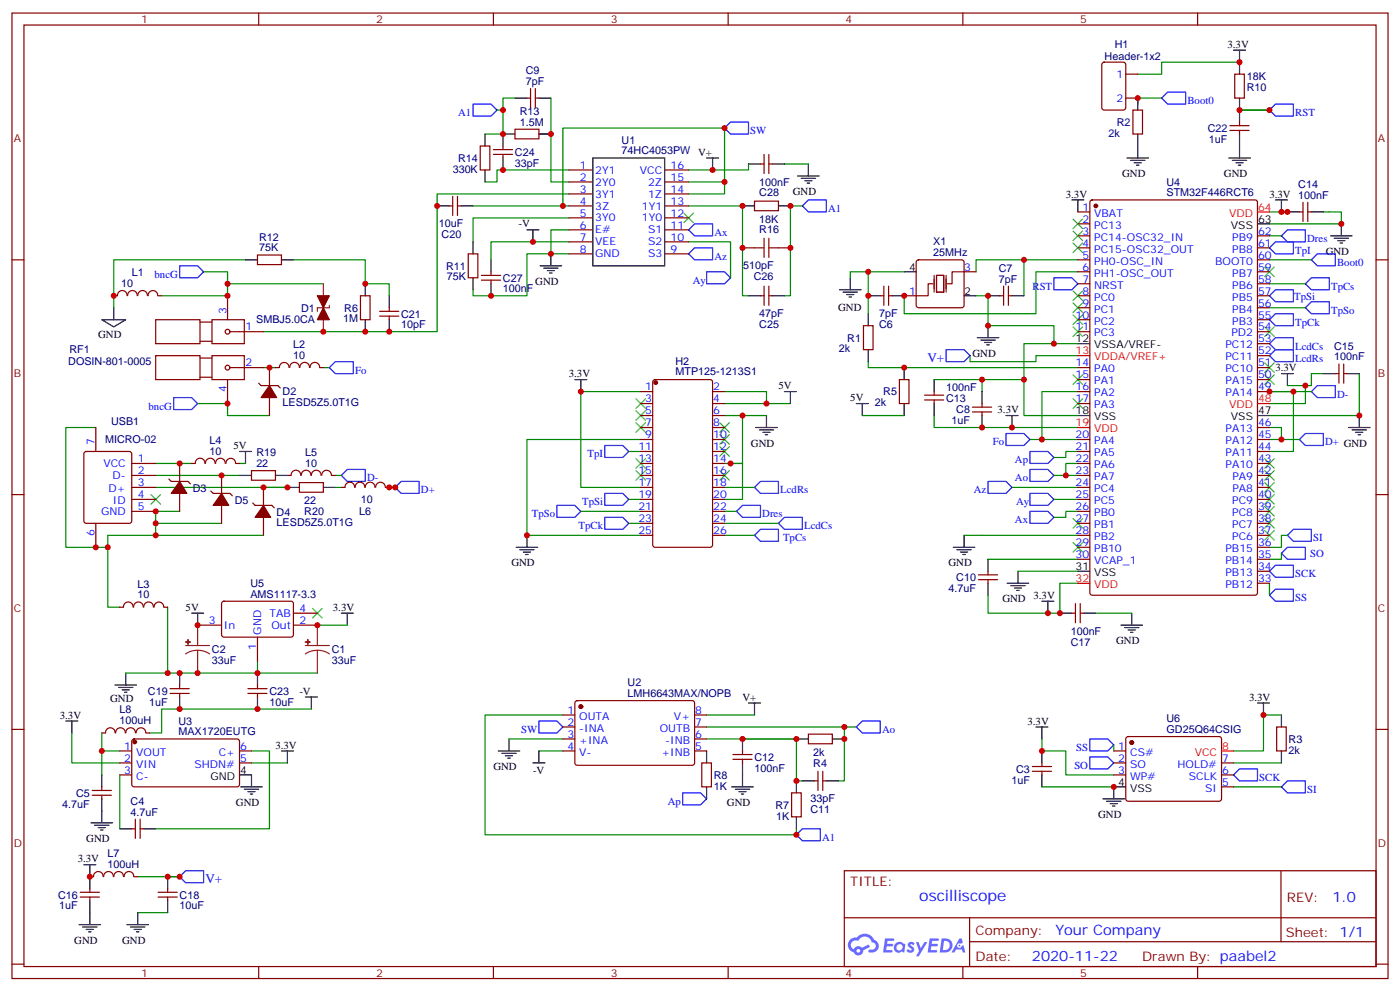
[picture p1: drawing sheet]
<svg xmlns="http://www.w3.org/2000/svg" width="412mm" height="292mm" viewBox="0 0 412 292" stroke-linecap="round" stroke-linejoin="round" font-family="sans-serif">
<defs><g id="words">
<text font-size="4.6" fill="#00f" x="270.8" y="265.5">oscilliscope</text>
<g font-size="4.2" fill="#00f">
<text x="392.5" y="265.7">1.0</text>
<text x="310.9" y="275.3">Your Company</text>
<text x="304" y="283.1">2020-11-22</text>
</g>
<g font-size="3.9" fill="#00f">
<text x="273.2" y="106.5">V+</text>
<text x="60.5" y="260">V+</text>
</g>
<g font-size="3.9" fill="#800">
<text x="250.5" y="261">TITLE:</text>
<text x="379.1" y="265.7">REV:</text>
<text x="287.4" y="275.2">Company:</text>
<text x="378.7" y="275.8">Sheet: 1/1</text>
<text x="287.4" y="282.9">Date:</text>
<text x="336.4" y="283">Drawn By: paabel2</text>
</g>
<g font-size="3.2" fill="#800">
<text x="41.6" y="6.8">1</text>
<text x="110.8" y="6.8">2</text>
<text x="179.9" y="6.8">3</text>
<text x="249.1" y="6.8">4</text>
<text x="318.2" y="6.8">5</text>
<text x="4.1" y="41.9">A</text>
<text x="405.9" y="41.9">A</text>
<text x="4.1" y="111.1">B</text>
<text x="405.9" y="111.1">B</text>
<text x="4.1" y="180.2">C</text>
<text x="405.9" y="180.2">C</text>
<text x="4.1" y="249.4">D</text>
<text x="405.9" y="249.4">D</text>
<text x="41.6" y="287.7">1</text>
<text x="110.8" y="287.7">2</text>
<text x="179.9" y="287.7">3</text>
<text x="249.1" y="287.7">4</text>
<text x="318.2" y="287.7">5</text>
</g>
<g font-size="3.2" fill="#000080">
<text x="325.4" y="17.7">Header-1x2</text>
<text x="328.3" y="14.1">H1</text>
<text x="154.9" y="21.8">C9</text>
<text x="367.2" y="23.5">18K</text>
<text x="154.9" y="25">7pF</text>
<text x="367.2" y="26.7">R10</text>
<text x="153.1" y="33.8">R13</text>
<text x="153.1" y="37">1.5M</text>
<text x="326.5" y="40.3">2k</text>
<text x="329" y="37.1">R2</text>
<text x="355.8" y="38.9">C22</text>
<text x="134.9" y="47.7">R14</text>
<text x="151.7" y="45.9">C24</text>
<text x="183.1" y="45.5">74HC4053PW</text>
<text x="183.1" y="42.3">U1</text>
<text x="356.1" y="42">1uF</text>
<text x="133.3" y="50.9">330K</text>
<text x="151.7" y="49.1">33pF</text>
<text x="223.7" y="54.6">100nF</text>
<text x="223.7" y="57.8">C28</text>
<text x="343.6" y="57.8">STM32F446RCT6</text>
<text x="343.6" y="54.6">U4</text>
<text x="382.4" y="55.4">C14</text>
<text x="223.7" y="65.6">18K</text>
<text x="76.4" y="70.9">R12</text>
<text x="129.3" y="67">10uF</text>
<text x="130.1" y="70.1">C20</text>
<text x="223.7" y="68.8">R16</text>
<text x="76.4" y="74">75K</text>
<text x="274.9" y="75.5">25MHz</text>
<text x="274.9" y="72.3">X1</text>
<text x="38.9" y="81.3">L1</text>
<text x="131.4" y="79.4">R11</text>
<text x="131.6" y="82.6">75K</text>
<text x="148.2" y="83">C27</text>
<text x="218.9" y="79.3">510pF</text>
<text x="222.1" y="82.5">C26</text>
<text x="294.2" y="83.2">7pF</text>
<text x="294.2" y="80">C7</text>
<text x="35.7" y="84.5">10</text>
<text x="148.2" y="86.1">100nF</text>
<text x="75.5" y="95">SMBJ5.0CA</text>
<text x="88.7" y="91.9">D1</text>
<text x="101.1" y="95">1M</text>
<text x="101.4" y="91.8">R6</text>
<text x="118.2" y="93.5">C21</text>
<text x="223.7" y="93.5">47pF</text>
<text x="258.9" y="93.5">7pF</text>
<text x="118.2" y="96.7">10pF</text>
<text x="223.7" y="96.6">C25</text>
<text x="249.6" y="100.6">R1</text>
<text x="258.9" y="96.6">C6</text>
<text x="20.1" y="107.6">DOSIN-801-0005</text>
<text x="20.5" y="104">RF1</text>
<text x="86.4" y="105.7">10</text>
<text x="86.4" y="102.5">L2</text>
<text x="199" y="107.4">H2</text>
<text x="247.1" y="103.8">2k</text>
<text x="393" y="106.2">100nF</text>
<text x="393" y="103">C15</text>
<text x="199" y="110.6">MTP125-1213S1</text>
<text x="83.3" y="119.6">LESD5Z5.0T1G</text>
<text x="83.3" y="116.5">D2</text>
<text x="257.7" y="119.6">2k</text>
<text x="260.2" y="116.5">R5</text>
<text x="278.7" y="115.2">100nF</text>
<text x="278.7" y="118.4">C13</text>
<text x="32.7" y="125.3">USB1</text>
<text x="280.3" y="124.9">1uF</text>
<text x="281.7" y="121.8">C8</text>
<text x="30.9" y="130.6">MICRO-02</text>
<text x="61.7" y="130.7">L4</text>
<text x="61.7" y="133.9">10</text>
<text x="75.5" y="137.5">22</text>
<text x="75.5" y="134.4">R19</text>
<text x="89.9" y="137.4">10</text>
<text x="89.9" y="134.2">L5</text>
<text x="56.8" y="144.8">D3</text>
<text x="69.1" y="148.3">D5</text>
<text x="89.6" y="148.5">22</text>
<text x="106.3" y="148.2">10</text>
<text x="81.5" y="155">LESD5Z5.0T1G</text>
<text x="81.5" y="151.8">D4</text>
<text x="89.6" y="151.7">R20</text>
<text x="105.8" y="151.8">L6</text>
<text x="40.5" y="173.1">L3</text>
<text x="73.7" y="172.8">U5</text>
<text x="281.7" y="171.2">C10</text>
<text x="40.5" y="176.2">10</text>
<text x="73.7" y="176">AMS1117-3.3</text>
<text x="279.4" y="174.3">4.7uF</text>
<text x="315.4" y="186.9">100nF</text>
<text x="315.4" y="190.1">C17</text>
<text x="62.4" y="195.5">33uF</text>
<text x="62.4" y="192.3">C2</text>
<text x="97.7" y="195.5">33uF</text>
<text x="97.7" y="192.3">C1</text>
<text x="184.9" y="202.1">U2</text>
<text x="43.6" y="204.7">C19</text>
<text x="43.9" y="207.8">1uF</text>
<text x="79.4" y="207.8">10uF</text>
<text x="79.4" y="204.7">C23</text>
<text x="184.9" y="205.3">LMH6643MAX/NOPB</text>
<text x="35.2" y="213.3">100uH</text>
<text x="35.2" y="210.1">L8</text>
<text x="52.6" y="213.4">U3</text>
<text x="343.6" y="215.9">GD25Q64CSIG</text>
<text x="343.6" y="212.7">U6</text>
<text x="52.6" y="216.6">MAX1720EUTG</text>
<text x="379.6" y="222">2k</text>
<text x="379.6" y="218.8">R3</text>
<text x="222.2" y="227.2">100nF</text>
<text x="222.2" y="224.1">C12</text>
<text x="239.6" y="222.6">2k</text>
<text x="239.6" y="225.7">R4</text>
<text x="299.3" y="227.6">C3</text>
<text x="210.3" y="232.5">1K</text>
<text x="210.3" y="229.4">R8</text>
<text x="297.9" y="230.8">1uF</text>
<text x="18.3" y="237.8">4.7uF</text>
<text x="22.4" y="234.7">C5</text>
<text x="38.5" y="237">C4</text>
<text x="228.4" y="238.2">R7</text>
<text x="238.8" y="236.3">33pF</text>
<text x="238.8" y="239.5">C11</text>
<text x="38.5" y="240.2">4.7uF</text>
<text x="228.6" y="241.4">1K</text>
<text x="31.7" y="255.6">100uH</text>
<text x="31.7" y="252.4">L7</text>
<text x="17.1" y="264.6">C16</text>
<text x="17.5" y="267.8">1uF</text>
<text x="52.9" y="267.8">10uF</text>
<text x="52.9" y="264.6">C18</text>
</g>
<g font-size="3.2">
<text x="361.6" y="14.1">3.3V</text>
<text x="205.7" y="45.8">V+</text>
<text x="330.6" y="52.2">GND</text>
<text x="360.5" y="52.2">GND</text>
<text x="233.5" y="57.5">GND</text>
<text x="314" y="58.2">3.3V</text>
<text x="373.9" y="58.2">3.3V 100nF</text>
<text x="370.6" y="65.6">63</text>
<text x="152.8" y="67">-V</text>
<text x="362.6" y="67.3">VSS</text>
<text x="390.5" y="75.1">GND</text>
<text x="157.7" y="83.9">GND</text>
<text x="267.9" y="79.7">4</text>
<text x="284" y="86.7">2</text>
<text x="246.9" y="91.7">GND</text>
<text x="28.9" y="99.4">GND</text>
<text x="316.8" y="100.9">12</text>
<text x="286.5" y="105.1">GND</text>
<text x="322.3" y="102.6">VSSA/VREF-</text>
<text x="167.6" y="111.1">3.3V</text>
<text x="375.7" y="109.3">3.3V</text>
<text x="229.3" y="114.6">5V</text>
<text x="250.5" y="118.1">5V</text>
<text x="293.9" y="121.7">3.3V</text>
<text x="316.8" y="122">18</text>
<text x="322.3" y="123.8">VSS</text>
<text x="362.6" y="123.8">VSS</text>
<text x="370.6" y="122">47</text>
<text x="221.2" y="131.6">GND</text>
<text x="68.8" y="132.3">5V</text>
<text x="150.6" y="166.8">GND</text>
<text x="279.4" y="166.8">GND</text>
<text x="316.8" y="167.9">31</text>
<text x="322.3" y="169.7">VSS</text>
<text x="54.7" y="179.9">5V</text>
<text x="98.1" y="179.9">3.3V</text>
<text x="295.3" y="177.4">GND</text>
<text x="304.4" y="176.4">3.3V</text>
<text x="328.8" y="189.8">GND</text>
<text x="32.5" y="206.7">GND</text>
<text x="88.2" y="204.6">-V</text>
<text x="218.7" y="206.3">V+</text>
<text x="367.9" y="206.3">3.3V</text>
<text x="17.6" y="211.6">3.3V</text>
<text x="302.7" y="213.4">3.3V</text>
<text x="81.1" y="220.5">3.3V</text>
<text x="70.7" y="227.9">4</text>
<text x="145.3" y="226.8">GND</text>
<text x="157" y="227.9">-V</text>
<text x="62" y="229.6">GND</text>
<text x="329.4" y="231.4">4</text>
<text x="332.9" y="233.2">VSS</text>
<text x="69.5" y="237.4">GND</text>
<text x="214.1" y="237.4">GND</text>
<text x="323.5" y="240.9">GND</text>
<text x="25.4" y="248">GND</text>
<text x="22.9" y="254">3.3V</text>
<text x="21.9" y="278">GND</text>
<text x="36" y="278">GND</text>
</g>
<g font-size="3.2" fill="#00f">
<text x="328.9" y="22.9">1</text>
<text x="328.9" y="30">2</text>
<text x="134.9" y="34.2">A1</text>
<text x="349.8" y="30.7">Boot0</text>
<text x="381.5" y="34.2">RST</text>
<text x="221" y="39.5">SW</text>
<text x="170.8" y="49.7">1</text>
<text x="170.8" y="53.2">2</text>
<text x="175.3" y="51.1">2Y1</text>
<text x="188.5" y="51.1">VCC</text>
<text x="197.6" y="53.2">15</text>
<text x="197.6" y="49.7">16</text>
<text x="170.8" y="56.8">3</text>
<text x="175.3" y="54.6">2Y0</text>
<text x="175.3" y="58.2">3Y1</text>
<text x="190.9" y="58.2">1Z</text>
<text x="190.9" y="54.6">2Z</text>
<text x="197.6" y="56.8">14</text>
<text x="170.8" y="60.3">4</text>
<text x="170.8" y="63.8">5</text>
<text x="175.3" y="61.7">3Z</text>
<text x="175.3" y="65.2">3Y0</text>
<text x="189.1" y="65.2">1Y0</text>
<text x="189.1" y="61.7">1Y1</text>
<text x="197.6" y="63.8">12</text>
<text x="197.6" y="60.3">13</text>
<text x="243.9" y="62.4">A1</text>
<text x="318.8" y="62.1">1</text>
<text x="318.8" y="65.6">2</text>
<text x="322.3" y="63.8">VBAT</text>
<text x="170.8" y="67.3">6</text>
<text x="170.8" y="70.9">7</text>
<text x="175.3" y="68.8">E#</text>
<text x="190.9" y="68.8">S1</text>
<text x="197.6" y="70.9">10</text>
<text x="197.6" y="67.3">11</text>
<text x="210.4" y="69.5">Ax</text>
<text x="318.8" y="69.1">3</text>
<text x="322.3" y="67.3">PC13</text>
<text x="322.3" y="70.9">PC14-OSC32_IN</text>
<text x="363" y="70.9">PB9</text>
<text x="370.6" y="69.1">62</text>
<text x="385.1" y="71.2">Dres</text>
<text x="170.8" y="74.4">8</text>
<text x="175.3" y="72.3">VEE</text>
<text x="175.3" y="75.8">GND</text>
<text x="190.9" y="75.8">S3</text>
<text x="190.9" y="72.3">S2</text>
<text x="197.6" y="74.4">9</text>
<text x="210.4" y="76.5">Az</text>
<text x="318.8" y="72.6">4</text>
<text x="318.8" y="76.2">5</text>
<text x="322.3" y="74.4">PC15-OSC32_OUT</text>
<text x="322.3" y="77.9">PH0-OSC_IN</text>
<text x="358" y="77.9">BOOT0</text>
<text x="363" y="74.4">PB8</text>
<text x="370.6" y="76.2">60</text>
<text x="370.6" y="72.6">61</text>
<text x="381.5" y="74.8">TpI</text>
<text x="45.5" y="81.8">bncG</text>
<text x="204.1" y="83.6">Ay</text>
<text x="284" y="79.7">3</text>
<text x="318.8" y="79.7">6</text>
<text x="318.8" y="83.2">7</text>
<text x="322.3" y="81.5">PH1-OSC_OUT</text>
<text x="363" y="81.5">PB7</text>
<text x="370.6" y="83.2">58</text>
<text x="370.6" y="79.7">59</text>
<text x="393.9" y="78.3">Boot0</text>
<text x="267.9" y="86.7">1</text>
<text x="304.1" y="85.3">RST</text>
<text x="318.8" y="86.7">8</text>
<text x="322.3" y="85">NRST</text>
<text x="322.3" y="88.5">PC0</text>
<text x="363" y="88.5">PB5</text>
<text x="363" y="85">PB6</text>
<text x="370.6" y="86.7">57</text>
<text x="381.3" y="88.2">TpSi</text>
<text x="392.1" y="85.3">TpCs</text>
<text x="66.7" y="92.4" transform="rotate(-90 66.7 92.4)">3</text>
<text x="316.8" y="93.8">10</text>
<text x="318.8" y="90.3">9</text>
<text x="322.3" y="92">PC1</text>
<text x="322.3" y="95.6">PC2</text>
<text x="363" y="95.6">PB3</text>
<text x="363" y="92">PB4</text>
<text x="370.6" y="93.8">55</text>
<text x="370.6" y="90.3">56</text>
<text x="381.5" y="95.9">TpCk</text>
<text x="392.1" y="92.4">TpSo</text>
<text x="72.3" y="97.3">1</text>
<text x="316.8" y="97.3">11</text>
<text x="322.3" y="99.1">PC3</text>
<text x="362.7" y="99.1">PD2</text>
<text x="370.6" y="100.9">53</text>
<text x="370.6" y="97.3">54</text>
<text x="72.3" y="107.9">2</text>
<text x="316.8" y="107.9">14</text>
<text x="360.9" y="106.2">PC11</text>
<text x="360.9" y="102.6">PC12</text>
<text x="370.6" y="107.9">51</text>
<text x="370.6" y="104.4">52</text>
<text x="381.5" y="103">LcdCs</text>
<text x="381.5" y="106.5">LcdRs</text>
<text x="104.6" y="110">Fo</text>
<text x="316.8" y="111.4">15</text>
<text x="322.3" y="109.7">PA0</text>
<text x="322.3" y="113.2">PA1</text>
<text x="360.9" y="109.7">PC10</text>
<text x="361" y="113.2">PA15</text>
<text x="370.6" y="111.4">50</text>
<text x="66.7" y="115.6" transform="rotate(-90 66.7 115.6)">4</text>
<text x="190.1" y="115">1</text>
<text x="190.1" y="118.5">3</text>
<text x="210.1" y="115">2</text>
<text x="210.1" y="118.5">4</text>
<text x="316.8" y="115">16</text>
<text x="316.8" y="118.5">17</text>
<text x="322.3" y="116.7">PA2</text>
<text x="361" y="116.7">PA14</text>
<text x="370.6" y="115">49</text>
<text x="393.9" y="117.1">D-</text>
<text x="43.8" y="120.6">bncG</text>
<text x="190.1" y="122">5</text>
<text x="190.1" y="125.6">7</text>
<text x="210.1" y="122">6</text>
<text x="210.1" y="125.6">8</text>
<text x="322.3" y="120.3">PA3</text>
<text x="370.6" y="125.6">46</text>
<text x="27.9" y="131.2" transform="rotate(-90 27.9 131.2)">7</text>
<text x="190.1" y="129.1">9</text>
<text x="210.1" y="129.1">10</text>
<text x="292.5" y="131.2">Fo</text>
<text x="316.8" y="129.1">20</text>
<text x="322.3" y="130.8">PA4</text>
<text x="361" y="130.8">PA12</text>
<text x="361" y="127.3">PA13</text>
<text x="370.6" y="129.1">45</text>
<text x="390.3" y="131.2">D+ GND</text>
<text x="30.4" y="137.5">VCC</text>
<text x="40.6" y="136.1">1</text>
<text x="173.1" y="134.7">TpI</text>
<text x="188.1" y="132.6">11</text>
<text x="188.1" y="136.1">13</text>
<text x="210.1" y="132.6">12</text>
<text x="210.1" y="136.1">14</text>
<text x="299" y="136.5">Ap</text>
<text x="316.8" y="132.6">21</text>
<text x="316.8" y="136.1">22</text>
<text x="322.3" y="134.4">PA5</text>
<text x="322.3" y="137.9">PA6</text>
<text x="361" y="137.9">PA10</text>
<text x="361" y="134.4">PA11</text>
<text x="370.6" y="136.1">43</text>
<text x="370.6" y="132.6">44</text>
<text x="33.2" y="141.1">D-</text>
<text x="40.6" y="143.2">3</text>
<text x="40.6" y="139.7">2</text>
<text x="108.1" y="141.8">D-</text>
<text x="188.1" y="139.7">15</text>
<text x="188.1" y="143.2">17</text>
<text x="210.1" y="139.7">16</text>
<text x="210.1" y="143.2">18</text>
<text x="299" y="141.8">Ao</text>
<text x="316.8" y="139.7">23</text>
<text x="316.8" y="143.2">24</text>
<text x="322.3" y="141.4">PA7</text>
<text x="363" y="141.4">PA9</text>
<text x="370.6" y="143.2">41</text>
<text x="370.6" y="139.7">42</text>
<text x="32" y="145">D+</text>
<text x="33.3" y="148.5">ID</text>
<text x="40.6" y="146.7">4</text>
<text x="124" y="145.3">D+</text>
<text x="171.5" y="148.8">TpSi</text>
<text x="188.1" y="146.7">19</text>
<text x="210.1" y="146.7">20</text>
<text x="229.8" y="145.3">LcdRs</text>
<text x="286.8" y="145.3">Az</text>
<text x="299.3" y="148.8">Ay</text>
<text x="316.8" y="146.7">25</text>
<text x="322.3" y="145">PC4</text>
<text x="322.3" y="148.5">PC5</text>
<text x="363" y="148.5">PC9</text>
<text x="363" y="145">PA8</text>
<text x="370.6" y="146.7">40</text>
<text x="29.8" y="151.7">GND</text>
<text x="40.6" y="150.2">5</text>
<text x="156.7" y="152.4">TpSo</text>
<text x="170.4" y="155.9">TpCk</text>
<text x="188.1" y="150.2">21</text>
<text x="188.1" y="153.8">23</text>
<text x="210.1" y="150.2">22</text>
<text x="210.1" y="153.8">24</text>
<text x="224.5" y="152.4">Dres</text>
<text x="236.9" y="155.9">LcdCs</text>
<text x="299" y="154.1">Ax</text>
<text x="316.8" y="150.2">26</text>
<text x="316.8" y="153.8">27</text>
<text x="322.3" y="152">PB0</text>
<text x="322.3" y="155.5">PB1</text>
<text x="363" y="155.5">PC7</text>
<text x="363" y="152">PC8</text>
<text x="370.6" y="153.8">38</text>
<text x="370.6" y="150.2">39</text>
<text x="27.9" y="157.9" transform="rotate(-90 27.9 157.9)">6</text>
<text x="188.1" y="157.3">25</text>
<text x="210.1" y="157.3">26</text>
<text x="230.7" y="159.4">TpCs</text>
<text x="316.8" y="157.3">28</text>
<text x="316.8" y="160.8">29</text>
<text x="322.3" y="159.1">PB2</text>
<text x="363" y="159.1">PC6</text>
<text x="370.6" y="160.8">36</text>
<text x="370.6" y="157.3">37</text>
<text x="386.8" y="159.4">SI</text>
<text x="316.8" y="164.4">30</text>
<text x="322.3" y="162.6">PB10</text>
<text x="322.3" y="166.1">VCAP_1</text>
<text x="361" y="166.1">PB14</text>
<text x="361" y="162.6">PB15</text>
<text x="370.6" y="167.9">34</text>
<text x="370.6" y="164.4">35</text>
<text x="385.9" y="164">SO</text>
<text x="361" y="173.2">PB12</text>
<text x="361" y="169.7">PB13</text>
<text x="370.6" y="171.4">33</text>
<text x="381.5" y="170">SCK</text>
<text x="381.5" y="177.1">SS</text>
<text x="61.5" y="183.8">3</text>
<text x="66" y="185.2">In</text>
<text x="79.4" y="181.6">TAB</text>
<text x="80" y="185.2">Out</text>
<text x="88.2" y="183.8">2</text>
<text x="88.2" y="180.2">4</text>
<text x="75.5" y="191.4" transform="rotate(-90 75.5 191.4)">1</text>
<text x="76.9" y="186.9" transform="rotate(-90 76.9 186.9)">GND</text>
<text x="153.5" y="215.9">SW</text>
<text x="167.1" y="210.2">1</text>
<text x="167.1" y="213.7">2</text>
<text x="170.6" y="212">OUTA</text>
<text x="170.6" y="215.5">-INA</text>
<text x="194.4" y="215.5">OUTB</text>
<text x="198.5" y="212">V+</text>
<text x="204.8" y="213.7">7</text>
<text x="204.8" y="210.2">8</text>
<text x="259.8" y="215.9">Ao</text>
<text x="36.6" y="220.8">1</text>
<text x="70.7" y="220.8">6</text>
<text x="167.1" y="217.3">3</text>
<text x="167.1" y="220.8">4</text>
<text x="170.6" y="219">+INA</text>
<text x="196" y="219">-INB</text>
<text x="204.8" y="220.8">5</text>
<text x="204.8" y="217.3">6</text>
<text x="317" y="221.2">SS</text>
<text x="329.4" y="220.8">1</text>
<text x="36.6" y="224.3">2</text>
<text x="36.6" y="227.9">3</text>
<text x="40.1" y="222.6">VOUT</text>
<text x="40.1" y="226.1">VIN</text>
<text x="57.3" y="226.1">SHDN#</text>
<text x="64.4" y="222.6">C+</text>
<text x="70.7" y="224.3">5</text>
<text x="170.6" y="222.6">V-</text>
<text x="194.8" y="222.6">+INB</text>
<text x="316.5" y="226.4">SO</text>
<text x="329.4" y="224.3">2</text>
<text x="329.4" y="227.9">3</text>
<text x="332.9" y="222.6">CS#</text>
<text x="332.9" y="226.1">SO</text>
<text x="346.8" y="226.1">HOLD#</text>
<text x="360" y="227.9">6</text>
<text x="360" y="224.3">7</text>
<text x="40.1" y="229.6">C-</text>
<text x="332.9" y="229.6">WP#</text>
<text x="350.2" y="229.6">SCLK</text>
<text x="355" y="233.2">SI</text>
<text x="360" y="231.4">5</text>
<text x="370.9" y="230">SCK</text>
<text x="385.1" y="233.5">SI</text>
<text x="196.7" y="237">Ap</text>
<text x="242.2" y="247.6">A1</text>
</g>
<g font-size="3.2" fill="#f00">
<text x="362.1" y="63.8">VDD</text>
<text x="370.6" y="62.1">64</text>
<text x="316.8" y="104.4">13</text>
<text x="322.3" y="106.2">VDDA/VREF+</text>
<text x="370.6" y="118.5">48</text>
<text x="316.8" y="125.6">19</text>
<text x="362.1" y="120.3">VDD</text>
<text x="322.3" y="127.3">VDD</text>
<text x="316.8" y="171.4">32</text>
<text x="322.3" y="173.2">VDD</text>
<text x="360" y="220.8">8</text>
<text x="351.9" y="222.6">VCC</text>
</g>
</g></defs>
<g fill="none" stroke="#870000" stroke-width=".35">
<path d="M3.5 3.8h405.4v284.4h-405.4zM7.1 7.4h398.2v277.3h-398.2zM76.2 3.8v3.6M145.3 3.8v3.6M214.5 3.8v3.6M283.6 3.8v3.6M352.8 3.8v3.6M3.5 76.5h3.6M405.3 76.5h3.6M3.5 145.7h3.6M405.3 145.7h3.6M3.5 214.8h3.6"/>
<path d="M405.3 214.8h3.6M248.7 256.4h156.6v28.3h-156.6zM377.3 256.5v20.8M248.7 270.3h156.5M285.6 277.3h119.6M285.6 270.3v14.1M3.5 284h3.6M76.2 284.7v3.5M145.3 284.7v3.5M214.5 284.7v3.5M283.6 284.7v3.5M352.8 284.7v3.5"/>
<path d="M405.3 284h3.6"/>
</g>
<g fill="#5487ff">
<path d="M267.7 277.6a1.22 1.22 0 0 1 1.7 .3l-.4 .6a.47 .47 0 0 0-.3-.5 .47 .47 0 0 0-.5 .2l.1 .3a1.14 1.14 0 0 1 .8 1.7 1.14 1.14 0 0 1-1.9 0l-.2-.2 .5-.5 .7 .4a.29 .29 0 0 0 .3-.3 .29 .29 0 0 0-.2-.3 1.04 1.04 0 0 1-.6-1.7z"/>
<path d="M260.7 276.4h2.4l.3 .1-.2 .5-1.8 .1-.1 .9h1.5l.3 .3-.3 .4h-1.6l-.2 1.1h1.7l.2 .4-.2 .3h-2.6z"/>
<path d="M273.8 276.4h2.4l.3 .1-.1 .5-1.8 .1-.2 .9h1.6l.3 .3-.4 .4h-1.6l-.1 1.1h1.7l.2 .4-.2 .3h-2.6z"/>
<path d="M282.6 276.4h.7l.3 1.2-.6 .3a.69 .69 0 0 0-1 .3 .69 .69 0 0 0 .4 1 .69 .69 0 0 0 .9-.6l.5-.3 .6 2.2h-.8l-.2-.9h-1.8l-.5 .9h-.8z"/>
<path d="M269.8 277.4h.8l.6 1.9 1.1-1.9h.9l-2.6 4.2h-.8l.9-1.5z"/>
<path d="M277.4 276.4l-.6 4.1h1.3a2.11 2.11 0 0 0 2.5-2.1 2.11 2.11 0 0 0-2.5-2zM278.1 277.1a1.39 1.39 0 0 1 1.7 1.4 1.39 1.39 0 0 1-1.8 1.3h-.3z"/>
<path d="M263.7 278a1.54 1.54 0 0 0-.1 2.1 1.54 1.54 0 0 0 2.2 .2l.6 .2 .3-2.3-.2-.2-.4-.1a1.49 1.49 0 0 0-2.4 .1zM264 279a.94 .94 0 0 1 1.8 0 .94 .94 0 0 1-1.8 0z"/>
<path d="M250.4 276.7a2.18 2.18 0 0 0 1.1 3.8 1.44 1.44 0 0 0 1.6 .9 1.44 1.44 0 0 0 1.2-1.5l2-1-.5-.7-1.9 .9a1.47 1.47 0 0 0-2.4 .5 1.39 1.39 0 0 1-.7-2 1.39 1.39 0 0 1 2-.5 2.12 2.12 0 0 1 2.2-1.3 2.12 2.12 0 0 1 1.9 1.7 1.14 1.14 0 0 1 1.1 1.4 1.14 1.14 0 0 1-1.7 .8 .43 .43 0 0 0-.5 .3 .43 .43 0 0 0 .4 .5 1.98 1.98 0 0 0 2.5-1.2 1.98 1.98 0 0 0-1.2-2.5 3.1 3.1 0 0 0-5.3-.7l-.9 .1zM252.3 280a.55 .55 0 0 1 1.1 0 .55 .55 0 0 1-1.1 0z"/>
<circle cx="282.6" cy="278.5" r=".26"/>
</g>
<g fill="none" stroke="#000" stroke-width=".35">
<path d="M363.4 14.8h3.5M365.1 14.8v7M142.9 39.5v3.5M151.7 28.9h3.5M151.7 39.5h-3.5v3.5M158.7 28.9h3.6M158.7 39.5h3.6M335.1 28.9v3.5M335.1 39.5v7M365.1 28.9v7M365.1 39.5v7M142.9 50.1v3.5"/>
<path d="M148.2 46.5v3.6M174.6 46.5h21.2v31.8h-21.2zM208.1 46.5h3.6M209.9 46.5v3.6M220.5 48.3h3.5M227.5 48.3h3.6M234.9 51.8h6.4M236 52.5h4.2M237.1 53.2h2.1M237.8 53.9h.7M238.1 48.3v3.5M315.7 58.9h3.6"/>
<path d="M317.5 58.9v3.5M332 46.5h6.3M333 47.2h4.3M334.1 47.9h2.1M334.8 48.6h.7M361.9 46.5h6.4M363 47.2h4.2M364.1 47.9h2.1M364.8 48.6h.7M375.7 58.9h3.5M377.5 58.9v3.5M72.3 76.5h3.5"/>
<path d="M82.9 76.5h3.5M128.8 60.6h3.5M135.8 60.6h3.5M139.3 71.2v3.6M144.6 76.5v3.5M155.2 67.7h3.5M157 67.7v3.5M159.1 78.3h6.4M160.2 79h4.2M161.2 79.7h2.1M162.3 74.8v3.5M218.7 60.6h3.5"/>
<path d="M229.3 60.6h3.5M370.4 65.9h3.5M379.2 62.4h3.6M386.3 62.4h3.5M391.9 69.5h6.4M393 70.2h4.2M394.1 70.9h2.1M394.8 71.6h.7M395.1 65.9v3.6M30 94.2h7l-3.5 2.1zM33.5 90.6v3.6M107.6 83.6v3.5"/>
<path d="M107.6 94.2v3.5M114.7 87.1v3.5M114.7 94.2v3.5M139.3 81.8v3.5M144.6 83.6v3.5M161.9 80.4h.7M220.5 87.1h3.5M227.5 87.1h3.6M247.3 85.3h6.3M248.4 86h4.2M249.4 86.7h2.1M250.1 87.5h.7"/>
<path d="M250.5 81.8v3.5M255.8 87.1h3.5M255.8 92.4v3.5M262.8 87.1h3.5M266.3 80h3.6M284 87.1h3.5M287.9 99.4h6.3M291 95.9v3.5M291 87.1h3.6M298.1 87.1h3.5M169.3 111.8h3.6M171.1 111.8v3.5"/>
<path d="M231.1 115.3h3.5M232.8 115.3v3.6M252.2 118.9h3.6M254 118.9v3.5M255.8 103v3.5M266.3 108.3v3.5M266.3 118.9v3.5M275.2 111.8v3.5M275.2 118.9v3.5M288.9 100.2h4.3M289.3 115.3v3.6M290 100.9h2.1"/>
<path d="M290.7 101.6h.7M317.5 101.2h3.5M377.5 110h3.5M379.2 110v3.6M389.8 110h3.5M396.9 110h3.5M70.6 133h3.5M72.3 133v3.5M222.6 125.9h6.4M223.7 126.6h4.2M224.7 127.3h2.1M225.4 128h.7"/>
<path d="M225.8 122.4v3.5M289.3 122.4v3.5M296.3 122.4h3.6M298.1 122.4v3.5M317.5 122.4h3.5M370.4 122.4h3.5M397.2 125.9h6.4M398.3 126.6h4.2M399.3 127.3h2.2M400 128h.8M400.4 122.4v3.5M70.6 140h3.5"/>
<path d="M81.1 140h3.6M84.7 143.5h3.5M95.2 143.5h3.6M155.2 157.7v3.5M284 157.7v3.5M152 161.2h6.4M153.1 161.9h4.2M154.2 162.6h2.1M154.9 163.3h.7M280.8 161.2h6.4M281.9 161.9h4.2M282.9 162.6h2.1"/>
<path d="M283.6 163.3h.7M291 164.7v3.5M291 171.8v3.5M296.7 171.8h6.3M297.7 172.5h4.3M298.8 173.2h2.1M299.5 173.9h.7M299.9 168.2v3.6M306.9 177.1h3.5M308.7 177.1v3.5M317.5 168.2h3.5M37 198.2v3.6"/>
<path d="M52.9 198.2v3.6M56.4 180.6h3.6M58.2 180.6v3.5M75.8 198.2v3.6M100.5 180.6h3.6M102.3 180.6v3.5M312.2 180.6h3.5M319.3 180.6h3.5M330.2 184.1h6.3M331.3 184.8h4.2M332.3 185.5h2.1M333 186.2h.7"/>
<path d="M333.4 180.6v3.5M19.4 212.3h3.5M21.2 212.3v3.6M33.9 201.8h6.3M34.9 202.5h4.3M36 203.2h2.1M36.7 203.9h.7M52.9 205.3v3.5M75.8 205.3v3.5M90 205.3h3.5M91.7 205.3v3.5M149.9 217.6v3.6"/>
<path d="M218.7 217.6v3.6M220.5 207h3.5M222.2 207v3.6M234.6 217.6h3.5M245.2 217.6h3.5M305.2 214.1h3.5M306.9 214.1v3.5M370.4 207h3.5M372.2 207v3.6M377.5 210.6v3.5M30 228.2v3.5M30 235.3v7"/>
<path d="M70.6 228.2h3.5v3.5M70.9 231.7h6.4M72 232.4h4.2M73 233.2h2.1M73.7 233.9h.7M82.9 221.2h3.5M84.7 221.2v3.5M146.8 221.2h6.3M147.8 221.9h4.2M148.9 222.6h2.1M149.6 223.3h.7M157 224.7h3.5"/>
<path d="M158.7 221.2v3.5M208.1 221.2v3.5M208.1 231.7v3.6M215.5 231.7h6.4M216.6 232.4h4.2M217.7 233.2h2.1M218.4 233.9h.7M218.7 224.7v7M234.6 230v3.5M236.4 230h3.5M243.4 230h3.5M306.9 221.2v3.5"/>
<path d="M306.9 228.2v3.5M324.9 235.3h6.4M326 236h4.2M327 236.7h2.1M327.7 237.4h.7M331.6 231.7h-3.5v3.6M377.5 221.2v3.5M24.7 254.7h3.5M26.5 254.7v7M26.8 242.3h6.4M27.9 243h4.2M28.9 243.7h2.1"/>
<path d="M29.6 244.4h.7M35.3 244.1h3.5M42.3 244.1h3.6M49.4 258.2v3.5M234.6 240.6v3.5M23.3 272.3h6.3M24.3 273h4.3M25.4 273.7h2.1M26.1 274.4h.7M26.5 265.3v7M37.4 272.3h6.3M38.5 273h4.2"/>
<path d="M39.5 273.7h2.1M40.2 274.4h.7M40.6 268.8v3.5M49.4 265.3v3.5"/>
</g>
<g fill="none" stroke="#008700" stroke-width=".35">
<path d="M365.1 18.3h-22.9v3.5h-7.1M148.2 32.4v7.1h-5.3M151.7 28.9h-3.5v3.5h-1.8M158.7 39.5h3.6M162.3 28.9v24.7h5.3M335.1 28.9v1.8v-1.8h7.1M365.1 32.4h8.8M167.6 57.1h-38.8v40.6h-51.2M167.6 50.1h-21.2v3.5h-3.5M202.8 57.1h10.6v-19.4h-47.6v22.9h1.8M202.8 53.6h10.6M220.5 48.3v1.8h-17.7"/>
<path d="M231.1 48.3h7M72.3 76.5h-38.8v14.1M86.4 76.5h21.2v7.1h7.1v3.5M139.3 60.6h26.5M162.3 74.8h-7.1v12.3h-15.9v-1.8M167.6 67.7h-5.3v7.1h5.3M167.6 71.2h-23v5.3M167.6 64.2h-28.3v7M202.8 71.2h12.4v10.6M202.8 60.6h15.9v26.5h1.8M236.4 60.6h-3.6v26.5h-1.7M301.6 76.5v10.6"/>
<path d="M317.5 76.5h-30v3.5M373.9 62.4h5.3M373.9 76.5h12.4M373.9 69.5h3.6M389.8 62.4h5.3v3.5h-21.2M60 80h7v7.1h-19.4M67 83.6h28.2M255.8 80v12.4M266.3 80h-15.8v1.8M287.5 87.1h3.5v8.8h19.4v5.3h7.1M317.5 80h-12.3v12.4h-38.9v-5.3M373.9 90.6h10.6"/>
<path d="M373.9 83.6h10.6M58.2 118.9h8.8v3.5h12.4M77.6 108.3h3.5M95.2 108.3h1.8M188.7 115.3h-17.6v28.2h17.6M213.4 115.3h12.4v3.6h7M213.4 118.9h12.4M255.8 106.5v1.8h61.7M275.2 111.8h14.1M285.8 104.7v1.8h19.4v-1.8h12.3M301.6 111.8h-12.3v3.5M310.4 101.2h-8.8v21.2h15.9"/>
<path d="M317.5 115.3h-10.6v14.1h-3.5M373.9 115.3h12.4M381 115.3v17.7h-7.1M384.5 113.6v5.3h-10.6M389.8 110h-3.5v3.6h-7.1M400.4 110v12.4h-26.5M28.2 125.9h-8.8v35.3h12.3M45.9 136.5h10.5M70.6 136.5h1.7M185.2 133h3.5M188.7 129.4h-33.5v28.3h33.5M213.4 122.4h5.3v14.1h-5.3"/>
<path d="M215.2 136.5h3.5v10.6h-5.3M218.7 122.4h7.1M254 122.4h12.3M275.2 122.4v3.5h42.3M306.9 129.4h10.6M317.5 136.5h-3.5v3.5M317.5 133h-3.5v1.7h-3.6M373.9 125.9h3.6v3.5M373.9 129.4h8.9M45.9 140h24.7M45.9 143.5h38.8M45.9 157.7h31.7"/>
<path d="M45.9 154.1h19.4M52.9 150.6h-7v7.1h-14.2v21.1h3.6M98.8 140h1.7M98.8 143.5h1.7M114.7 143.5h1.7M171.1 150.6h17.6M185.2 147.1h3.5M185.2 154.1h3.5M213.4 143.5h8.8M213.4 157.7h8.8M213.4 154.1h15.9M213.4 150.6h3.6"/>
<path d="M284 157.7h33.5M298.1 143.5h19.4M310.4 140h7.1M310.4 147.1h7.1M317.5 150.6h-3.5v1.8h-3.6M379.2 157.7h-1.7v3.5h-3.6M49.4 178.8v19.4h44.1M291 164.7h26.5M299.9 168.2h17.6M317.5 171.8h-5.3v8.8h-21.2v-5.3M373.9 171.8v3.5M377.5 162.9v1.8h-3.6"/>
<path d="M37 198.2h12.4M75.8 194.7v3.5M93.5 184.1h8.8M322.8 180.6h10.6M21.2 215.9v8.8h14.1M30 215.9v12.3M91.7 208.8h-44.1v7.1h-3.5M149.9 217.6h15.9M165.8 210.6h-22.9v35.3h91.7v-1.8M208.1 217.6h26.5v12.4h1.8M208.1 214.1h44.1M208.1 210.6h14.1"/>
<path d="M218.7 217.6h15.9M248.7 214.1v15.9h-1.8M306.9 217.6v3.6h7.1v7h14.1M328.1 219.4v1.8M377.5 210.6h-5.3v10.6h-8.8M30 221.2h5.3M35.3 228.2v15.9M74.1 221.2h5.3v22.9h-33.5M74.1 224.7h10.6M158.7 221.2h7.1M306.9 231.7h21.2M363.4 224.7h14.1"/>
<path d="M363.4 231.7h14.1M40.6 258.2h12.3M40.6 268.8h8.8"/>
</g>
<g fill="none" stroke="#00f" stroke-width=".35">
<path d="M139.3 30.7h5.3l1.8 1.7-1.8 1.8h-5.3zM215.2 35.9h5.3v3.6h-5.3l-1.8-1.8zM344 27.1h5.2v3.6h-5.2l-1.8-1.8zM375.7 30.7h5.3v3.5h-5.3l-1.8-1.8zM238.1 58.9h5.3v3.5h-5.3l-1.7-1.8zM52.9 78.3h5.3l1.8 1.7-1.8 1.8h-5.3zM204.6 65.9h5.3v3.6h-5.3l-1.8-1.8zM204.6 73h5.3v3.5h-5.3l-1.8-1.7zM373.9 73l1.8-1.8h5.3v3.6h-5.3zM377.5 69.5l1.7-1.8h5.3v3.5h-5.3zM386.3 76.5l1.8-1.7h5.2v3.5h-5.2zM208.1 80h5.3l1.8 1.8-1.8 1.8h-5.3z"/>
<path d="M310.4 81.8h5.3l1.8 1.8-1.8 1.7h-5.3zM373.9 87.1l1.8-1.8h5.3v3.6h-5.3zM375.7 92.4h5.3v3.5h-5.3l-1.8-1.7zM375.7 99.4h5.3v3.6h-5.3l-1.8-1.8zM384.5 90.6l1.8-1.7h5.3v3.5h-5.3zM384.5 83.6l1.8-1.8h5.3v3.5h-5.3zM51.2 117.1h5.2l1.8 1.8-1.8 1.7h-5.2zM98.8 106.5h5.3v3.5h-5.3l-1.8-1.7zM278.7 103h5.3l1.8 1.7-1.8 1.8h-5.3zM373.9 104.7l1.8-1.7h5.3v3.5h-5.3zM388.1 113.6h5.2v3.5h-5.2l-1.8-1.8zM102.3 138.3h5.3v3.5h-5.3l-1.8-1.8z"/>
<path d="M178.2 131.2h5.2l1.8 1.8-1.8 1.7h-5.2zM296.3 127.7h5.3l1.8 1.7-1.8 1.8h-5.3zM303.4 138.3h5.3l1.7 1.7-1.7 1.8h-5.3zM303.4 133h5.3l1.7 1.7-1.7 1.8h-5.3zM384.5 127.7h5.3v3.5h-5.3l-1.7-1.8zM118.2 141.8h5.3v3.5h-5.3l-1.8-1.8zM164 148.8h5.3l1.8 1.8-1.8 1.8h-5.3zM178.2 145.3h5.2l1.8 1.8-1.8 1.7h-5.2zM178.2 152.4h5.2l1.8 1.7-1.8 1.8h-5.2zM218.7 148.8h5.3v3.6h-5.3l-1.7-1.8zM224 155.9h5.3v3.5h-5.3l-1.8-1.7zM224 141.8h5.3v3.5h-5.3l-1.8-1.8z"/>
<path d="M231.1 152.4h5.3v3.5h-5.3l-1.8-1.8zM291 141.8h5.3l1.8 1.7-1.8 1.8h-5.3zM303.4 145.3h5.3l1.7 1.8-1.7 1.7h-5.3zM303.4 150.6h5.3l1.7 1.8-1.7 1.7h-5.3zM381 155.9h5.3v3.5h-5.3l-1.8-1.7zM375.7 166.5h5.3v3.5h-5.3l-1.8-1.8zM375.7 173.5h5.3v3.6h-5.3l-1.8-1.8zM379.2 161.2h5.3v3.5h-5.3l-1.7-1.8zM158.7 212.3h5.3l1.8 1.8-1.8 1.8h-5.3zM252.2 214.1l1.8-1.8h5.3v3.6h-5.3zM321 217.6h5.3l1.8 1.8-1.8 1.8h-5.3zM201.1 233.5h5.3l1.7 1.8-1.7 1.7h-5.3z"/>
<path d="M321 222.9h5.3l1.8 1.8-1.8 1.7h-5.3zM365.1 226.4h5.3v3.6h-5.3l-1.7-1.8zM379.2 230h5.3v3.5h-5.3l-1.7-1.8zM54.7 256.4h5.3v3.6h-5.3l-1.8-1.8zM236.4 244.1h5.3v3.5h-5.3l-1.8-1.7z"/>
</g>
<g fill="none" stroke="#3c3" stroke-width=".35">
<path d="M201.4 62.8l2.9 2.8M204.3 62.8l-2.9 2.8M316.1 64.5l2.8 2.8M316.1 71.6l2.8 2.8M316.1 68.1l2.8 2.8M318.9 64.5l-2.8 2.8M318.9 71.6l-2.8 2.8M318.9 68.1l-2.8 2.8M372.5 78.6l2.9 2.9M375.4 78.6l-2.9 2.9M316.1 85.7l2.8 2.8M316.1 89.2l2.8 2.8"/>
<path d="M316.1 92.7l2.8 2.9M316.1 96.3l2.8 2.8M318.9 85.7l-2.8 2.8M318.9 89.2l-2.8 2.8M318.9 92.7l-2.8 2.9M318.9 96.3l-2.8 2.8M372.5 96.3l2.9 2.8M375.4 96.3l-2.9 2.8M187.3 117.4l2.8 2.9M190.1 117.4l-2.8 2.9M316.1 117.4l2.8 2.9M316.1 110.4l2.8 2.8"/>
<path d="M318.9 117.4l-2.8 2.9M318.9 110.4l-2.8 2.8M372.5 106.9l2.9 2.8M372.5 110.4l2.9 2.8M375.4 106.9l-2.9 2.8M375.4 110.4l-2.9 2.8M187.3 121l2.8 2.8M187.3 124.5l2.8 2.8M187.3 135.1l2.8 2.8M187.3 138.6l2.8 2.8M190.1 121l-2.8 2.8M190.1 124.5l-2.8 2.8"/>
<path d="M190.1 135.1l-2.8 2.8M190.1 138.6l-2.8 2.8M212 128l2.8 2.8M212 124.5l2.8 2.8M212 131.6l2.8 2.8M212 138.6l2.8 2.8M214.8 128l-2.8 2.8M214.8 124.5l-2.8 2.8M214.8 131.6l-2.8 2.8M214.8 138.6l-2.8 2.8M372.5 135.1l2.9 2.8M372.5 138.6l2.9 2.8"/>
<path d="M375.4 135.1l-2.9 2.8M375.4 138.6l-2.9 2.8M44.4 145.7l2.9 2.8M47.3 145.7l-2.9 2.8M316.1 152.7l2.8 2.8M316.1 159.8l2.8 2.8M318.9 152.7l-2.8 2.8M318.9 159.8l-2.8 2.8M372.5 156.2l2.9 2.9M372.5 152.7l2.9 2.8M372.5 145.7l2.9 2.8M372.5 142.1l2.9 2.9"/>
<path d="M372.5 149.2l2.9 2.8M375.4 156.2l-2.9 2.9M375.4 152.7l-2.9 2.8M375.4 145.7l-2.9 2.8M375.4 142.1l-2.9 2.9M375.4 149.2l-2.9 2.8M92.1 179.2l2.8 2.8M94.9 179.2l-2.8 2.8"/>
</g>
<g fill="none" stroke="#870000" stroke-width=".35">
<path d="M324.8 18.5l.5-.2h5.6l.7 .4v13l-.5 .7h-5.8l-.7-.4v-13zM151.7 38.1h7v2.8h-7zM155.2 28.9h1.1M156.3 26.1v5.6M157.7 28.9h1M157.7 26.1v5.6M331.6 21.8h3.5M331.6 28.9h3.5M333.7 32.4h2.8v7.1h-2.8zM362.3 38.4h5.6M362.3 37h5.6M363.7 21.8h2.8v7.1h-2.8z"/>
<path d="M365.1 35.9v1.1M365.1 38.4v1.1M133.3 57.8v5.7M134.8 57.8v5.7M141.5 43h2.8v7.1h-2.8zM145.3 45.5h5.7M145.3 44.1h5.7M148.2 43v1.1M148.2 45.5v1M167.6 50.1h7M167.6 53.6h7M167.6 57.1h7"/>
<path d="M195.8 50.1h7M195.8 53.6h7M195.8 57.1h7M222.2 59.2h7.1v2.9h-7.1zM224 48.3h1.1M225.1 45.5v5.6M226.5 45.5v5.6M226.5 48.3h1M321.3 59.1l.4-.2h48l.7 .4v115.3l-.4 .6-48.3 .1-.6-.5-.1-115.2zM383.8 59.6v5.6M385.2 59.6v5.6M75.8 75.1h7.1v2.8h-7.1z"/>
<path d="M132.3 60.6h1M134.8 60.6h1M137.9 74.8h2.9v7h-2.9zM167.6 60.6h7M167.6 64.2h7M167.6 67.7h7M167.6 71.2h7M167.6 74.8h7M195.8 60.6h7M195.8 64.2h7M195.8 67.7h7M195.8 71.2h7"/>
<path d="M195.8 74.8h7M218.7 73h3.5M229.3 73h3.5M270.1 76.7l.5-.2h12.7l.5 .2 .2 .5v12.7l-.2 .5-.5 .2h-12.7l-.5-.2-.2-.5v-12.7zM317.5 62.4h3.5M317.5 73h3.5M317.5 65.9h3.5M317.5 69.5h3.5M317.5 76.5h3.5M370.4 73h3.5M370.4 69.5h3.5M370.4 76.5h3.5"/>
<path d="M382.8 62.4h1M385.2 62.4h1.1M33.5 87.1h1.1M34.6 87.1a1.41 1.41 0 0 1 1.4-1.5 1.41 1.41 0 0 1 1.4 1.5M37.6 87.1a1.41 1.41 0 0 1 1.4-1.5 1.41 1.41 0 0 1 1.4 1.5M40.6 87.1a1.41 1.41 0 0 1 1.4-1.5 1.41 1.41 0 0 1 1.4 1.5M43.6 87.1a1.41 1.41 0 0 1 1.4-1.5 1.41 1.41 0 0 1 1.5 1.5M45.9 94.2h13v7h-13zM46.6 87.1h1M58.9 94.9h3.5M62.4 94.2h9.6v7h-9.6zM67 87.1v7.1"/>
<path d="M67.7 97.7h9.9M106.2 87.1h2.8v7.1h-2.8zM111.8 91.7h5.7M111.8 93.1h5.7M114.7 90.6v1.1M114.7 93.1v1.1M141.8 81.1h5.7M141.8 82.5h5.7M144.6 80v1.1M144.6 82.5v1.1M224 87.1h1.1M225.1 84.3v5.6"/>
<path d="M226.5 87.1h1M226.5 84.3v5.6M254.4 95.9h2.8v7.1h-2.8zM259.3 87.1h1M260.3 84.3v5.6M261.8 84.3v5.6M261.8 87.1h1M266.3 87.1h3.6M284 80h3.5M294.6 87.1h1M295.6 84.3v5.6M297 87.1h1.1"/>
<path d="M297 84.3v5.6M317.5 87.1h3.5M317.5 97.7h3.5M317.5 80h3.5M317.5 83.6h3.5M317.5 90.6h3.5M317.5 94.2h3.5M370.4 87.1h3.5M370.4 97.7h3.5M370.4 80h3.5M370.4 83.6h3.5M370.4 90.6h3.5"/>
<path d="M370.4 94.2h3.5M45.9 104.7h13v7.1h-13zM58.9 111.1h3.5M58.9 105.4h3.5M58.9 100.5h3.5M62.4 104.7h9.6v7.1h-9.6zM67 111.8v7.1M67.7 108.3h9.9M76.2 112.9l.7 .7h4.9l.7 .7M79.4 108.3v5.3M79.4 117.1v5.3M81.1 108.3h1.1"/>
<path d="M85.1 108.2a1.41 1.41 0 0 0-1.4-1.5 1.41 1.41 0 0 0-1.4 1.5M85.4 108.2a1.41 1.41 0 0 1 1.4-1.5 1.41 1.41 0 0 1 1.4 1.5M88.3 108.2a1.41 1.41 0 0 1 1.5-1.5 1.41 1.41 0 0 1 1.4 1.5M94.1 108.2a1.41 1.41 0 0 0-1.4-1.5 1.41 1.41 0 0 0-1.4 1.5M94.2 108.3h1M188.7 115.3h3.6M188.7 118.9h3.6M192.5 112l.5-.2h16.2l.6 .4 .1 48.3-.5 .6-16.4 .1-.7-.5v-48.2zM209.9 115.3h3.5M209.9 118.9h3.5M264.9 111.8h2.9v7.1h-2.9zM272.3 117.8h5.7"/>
<path d="M272.3 116.4h5.7M275.2 115.3v1.1M275.2 117.8v1.1M286.5 119.9h5.6M289.3 118.9v1M317.5 115.3h3.5M317.5 118.9h3.5M317.5 108.3h3.5M317.5 111.8h3.5M370.4 115.3h3.5M370.4 108.3h3.5M370.4 111.8h3.5"/>
<path d="M370.4 104.7h3.5M370.4 101.2h3.5M393.3 110h1.1M394.4 107.2v5.7M395.8 107.2v5.7M395.8 110h1.1M24.9 133.2l.5-.2h12.7l.7 .4v20l-.5 .7h-12.9l-.7-.4v-20zM28.2 125.9v7.1M38.8 136.5h7.1M52.9 136.5v5.3M60.4 136.5a1.41 1.41 0 0 0-1.4-1.5 1.41 1.41 0 0 0-1.5 1.5h-1.1M60.5 136.5a1.41 1.41 0 0 1 1.4-1.6 1.41 1.41 0 0 1 1.4 1.6"/>
<path d="M63.5 136.5a1.41 1.41 0 0 1 1.4-1.6 1.41 1.41 0 0 1 1.4 1.6M66.6 136.5a1.41 1.41 0 0 1 1.4-1.5 1.41 1.41 0 0 1 1.4 1.5M69.5 136.5h1.1M74.1 138.6h7v2.8h-7zM85.8 140a1.41 1.41 0 0 1 1.4-1.5 1.41 1.41 0 0 1 1.4 1.5M88.8 140a1.41 1.41 0 0 1 1.4-1.5 1.41 1.41 0 0 1 1.4 1.5M91.7 140a1.41 1.41 0 0 1 1.5-1.5 1.41 1.41 0 0 1 1.4 1.5M94.8 140a1.41 1.41 0 0 1 1.4-1.5 1.41 1.41 0 0 1 1.4 1.5M188.7 122.4h3.6M188.7 125.9h3.6M188.7 129.4h3.6M188.7 133h3.6"/>
<path d="M188.7 136.5h3.6M209.9 122.4h3.5M209.9 125.9h3.5M209.9 129.4h3.5M209.9 133h3.5M209.9 136.5h3.5M286.5 121.3h5.6M289.3 121.3v1.1M317.5 129.4h3.5M317.5 133h3.5M317.5 136.5h3.5M370.4 125.9h3.5"/>
<path d="M370.4 129.4h3.5M370.4 133h3.5M370.4 136.5h3.5M28.2 154.1v7.1M38.8 140h7.1M38.8 143.5h7.1M38.8 147.1h7.1M38.8 150.6h7.1M49.7 141.1l.7 .7h5l.7 .7M52.9 145.3v5.3M62.1 144.6l.7 .7h4.9l.7 .7M65.3 140v5.3"/>
<path d="M65.3 148.8v5.3M74.4 148.1l.7 .7h5l.7 .7M77.6 143.5v5.3M77.6 152.4v5.3M84.7 140h1M88.2 142.1h7v2.9h-7zM97.7 140h1.1M104.5 143.5a1.41 1.41 0 0 0-1.5-1.5 1.41 1.41 0 0 0-1.4 1.5h-1.1M104.6 143.5a1.41 1.41 0 0 1 1.4-1.5 1.41 1.41 0 0 1 1.4 1.5M107.6 143.5a1.41 1.41 0 0 1 1.4-1.5 1.41 1.41 0 0 1 1.4 1.5M110.7 143.5a1.41 1.41 0 0 1 1.4-1.5 1.41 1.41 0 0 1 1.4 1.5M113.6 143.5h1.1"/>
<path d="M188.7 140h3.6M188.7 143.5h3.6M188.7 147.1h3.6M188.7 150.6h3.6M188.7 154.1h3.6M188.7 157.7h3.6M209.9 140h3.5M209.9 143.5h3.5M209.9 147.1h3.5M209.9 150.6h3.5M209.9 154.1h3.5M209.9 157.7h3.5"/>
<path d="M317.5 140h3.5M317.5 143.5h3.5M317.5 147.1h3.5M317.5 150.6h3.5M317.5 154.1h3.5M317.5 157.7h3.5M370.4 140h3.5M370.4 143.5h3.5M370.4 147.1h3.5M370.4 150.6h3.5M370.4 154.1h3.5M370.4 157.7h3.5"/>
<path d="M35.3 178.8h1M36.4 178.8a1.41 1.41 0 0 1 1.4-1.5 1.41 1.41 0 0 1 1.4 1.5M39.4 178.8a1.41 1.41 0 0 1 1.4-1.5 1.41 1.41 0 0 1 1.4 1.5M42.4 178.8a1.41 1.41 0 0 1 1.4-1.5 1.41 1.41 0 0 1 1.4 1.5M45.4 178.8a1.41 1.41 0 0 1 1.4-1.5 1.41 1.41 0 0 1 1.4 1.5M48.3 178.8h1.1M65.5 177.3l.5-.2h20l.4 .7v9.4l-.7 .4h-20l-.4-.7v-9.1zM288.2 170.7h5.7M288.2 169.3h5.7M291 168.2v1.1M291 170.7v1.1M316.8 177.8v5.6"/>
<path d="M317.5 161.2h3.5M317.5 164.7h3.5M318.2 177.8v5.6M370.4 161.2h3.5M370.4 164.7h3.5M370.4 171.8h3.5M370.4 168.2h3.5M58.2 184.1h7.1M75.8 187.6v7.1M86.4 180.6h7.1M86.4 184.1h7.1M315.7 180.6h1.1"/>
<path d="M318.2 180.6h1.1M33.9 215.8a1.41 1.41 0 0 0-1.4-1.5 1.41 1.41 0 0 0-1.4 1.5l-1.1 .1M34.1 215.8a1.41 1.41 0 0 1 1.4-1.5 1.41 1.41 0 0 1 1.4 1.5M37.1 215.8a1.41 1.41 0 0 1 1.4-1.5 1.41 1.41 0 0 1 1.4 1.5M39 217.8l.5-.2 30.6 .1 .5 .6-.1 13-.7 .4h-30.6l-.4-.7v-12.7zM40.1 215.8a1.41 1.41 0 0 1 1.4-1.5 1.41 1.41 0 0 1 1.4 1.5M43 215.9h1.1M50.1 204.2h5.6M50.1 202.8h5.6M52.9 201.8v1M52.9 204.2v1.1M73 204.2h5.7"/>
<path d="M73 202.8h5.7M75.8 201.8v1M75.8 204.2v1.1M165.8 210.6h3.5M165.8 214.1h3.5M165.8 217.6h3.5M169.6 206.5l.4-.2 34.2 .1 .4 .6-.1 18-.6 .4-34.1-.1-.5-.6v-17.7zM204.6 210.6h3.5M204.6 214.1h3.5M204.6 217.6h3.5M238.1 216.2h7.1v2.8h-7.1zM331.8 217.1l.5-.2 27.1 .1 .4 .6v17.9l-.7 .5-27.1-.1-.4-.6v-17.7z"/>
<path d="M376.1 214.1h2.8v7.1h-2.8zM27.2 234.2h5.6M27.2 232.8h5.6M30 231.7v1.1M30 234.2v1.1M35.3 221.2h3.5M35.3 224.7h3.5M35.3 228.2h3.5M70.6 221.2h3.5M70.6 224.7h3.5M165.8 221.2h3.5M204.6 221.2h3.5"/>
<path d="M206.7 224.7h2.8v7h-2.8zM215.9 222.2h5.6M215.9 223.6h5.6M218.7 221.2v1M218.7 223.6v1.1M233.2 233.5h2.8v7.1h-2.8zM239.9 230h1M240.9 227.2v5.6M242.4 227.2v5.6M242.4 230h1M304.1 227.2h5.6M304.1 225.7h5.6"/>
<path d="M306.9 224.7v1M306.9 227.2v1M328.1 221.2h3.5M328.1 224.7h3.5M328.1 228.2h3.5M359.8 224.7h3.6M359.8 228.2h3.6M359.8 231.7h3.6M30.4 258.2a1.41 1.41 0 0 0-1.4-1.5 1.41 1.41 0 0 0-1.4 1.5h-1.1M30.6 258.2a1.41 1.41 0 0 1 1.4-1.5 1.41 1.41 0 0 1 1.4 1.5M33.5 258.2a1.41 1.41 0 0 1 1.4-1.5 1.41 1.41 0 0 1 1.4 1.5M36.6 258.2a1.41 1.41 0 0 1 1.4-1.5 1.41 1.41 0 0 1 1.4 1.5"/>
<path d="M38.8 244.1h1.1M39.5 258.2h1.1M39.9 241.3v5.6M41.3 241.3v5.6M41.3 244.1h1M23.6 264.2h5.7M23.6 262.8h5.7M26.5 261.7v1.1M26.5 264.2v1.1M46.6 264.2h5.6M46.6 262.8h5.6M49.4 261.7v1.1"/>
<path d="M49.4 264.2v1.1"/>
<circle cx="67" cy="97.7" r=".71"/>
<circle cx="67" cy="108.3" r=".71"/>
</g>
<path d="M222.2 73h2.9M225.1 70.2v5.6M226.5 70.2v5.6M226.5 73h2.8" fill="none" stroke="#a10000" stroke-width=".35"/>
<path d="M95.2 83.6v14.1M97 89.9v.7h-3.5v1.1M54.7 190.1h7M58.2 191.5l1.9 .3 1.6 .8M58.2 191.5l-1.8 .3-1.7 .8M58.2 184.1v6M58.2 191.5v6.7M90 190.1h7M93.5 191.5l1.8 .3 1.7 .8M93.5 191.5l-1.9 .3-1.6 .8M93.5 184.1v6M93.5 191.5v6.7" fill="none" stroke="#8c2424" stroke-width=".35"/>
<g fill="#870000" stroke="#870000" stroke-width=".35">
<path d="M93.5 87.1h3.5l-1.8 3.5z"/>
<path d="M95.2 90.6l1.8 3.6h-3.5z"/>
<path d="M79.4 113.6l2.1 3.5h-4.6z"/>
<path d="M52.9 141.8l2.1 3.5h-4.6z"/>
<path d="M77.6 148.8l2.1 3.6h-4.6z"/>
<path d="M65.3 145.3l2.1 3.5h-4.6z"/>
<circle cx="193.1" cy="112.7" r=".53"/>
<circle cx="171.1" cy="208.1" r=".53"/>
<circle cx="39.7" cy="218.5" r=".53"/>
<circle cx="322.8" cy="60.6" r=".53"/>
<circle cx="333.4" cy="218.7" r=".53"/>
</g>
<path d="M370.4 62.4h3.5M317.5 104.7h3.5M370.4 118.9h3.5M317.5 125.9h3.5M317.5 171.8h3.5M359.8 221.2h3.6" fill="none" stroke="#f00" stroke-width=".35"/>
<path d="M274.8 83.6h-1.4v3.5h-3.5M275.2 81.1v4.9M275.9 81.1h2.1v4.9h-2.1zM278.7 81.1v4.9M284 80h-3.5v3.6h-1.5" fill="none" stroke="#870012" stroke-width=".35"/>
<g fill="#8c2424" stroke="#8c2424" stroke-width=".35">
<path d="M90 189.1h1.4z"/>
<path d="M90.7 188.3v1.5z"/>
<path d="M54.7 189.1h1.4z"/>
<path d="M55.4 188.3v1.5z"/>
</g>
<g fill="#c00">
<circle cx="377.5" cy="129.4" r=".88"/>
<circle cx="381" cy="115.3" r=".88"/>
<circle cx="306.9" cy="129.4" r=".88"/>
<circle cx="310.4" cy="101.2" r=".88"/>
<circle cx="255.8" cy="80" r=".88"/>
<circle cx="308.7" cy="180.6" r=".88"/>
<circle cx="289.3" cy="111.8" r=".88"/>
<circle cx="314" cy="140" r=".88"/>
<circle cx="328.1" cy="231.7" r=".88"/>
<circle cx="49.4" cy="258.2" r=".88"/>
<circle cx="52.9" cy="258.2" r=".88"/>
<circle cx="79.4" cy="108.3" r=".88"/>
<circle cx="30" cy="221.2" r=".88"/>
<circle cx="395.1" cy="65.9" r=".88"/>
<circle cx="301.6" cy="111.8" r=".88"/>
<circle cx="291" cy="95.9" r=".88"/>
<circle cx="365.1" cy="32.4" r=".88"/>
<circle cx="67" cy="83.6" r=".88"/>
<circle cx="95.3" cy="97.7" r=".88"/>
<circle cx="373.9" cy="32.4" r=".88"/>
<circle cx="218.7" cy="217.6" r=".88"/>
<circle cx="234.6" cy="217.6" r=".88"/>
<circle cx="248.7" cy="214.1" r=".88"/>
<circle cx="234.6" cy="245.9" r=".88"/>
<circle cx="234.6" cy="230" r=".88"/>
<circle cx="232.8" cy="60.6" r=".88"/>
<circle cx="232.8" cy="73" r=".88"/>
<circle cx="218.7" cy="73" r=".88"/>
<circle cx="148.2" cy="32.4" r=".88"/>
<circle cx="218.7" cy="60.6" r=".88"/>
<circle cx="162.3" cy="74.8" r=".88"/>
<circle cx="213.4" cy="53.6" r=".88"/>
<circle cx="213.4" cy="37.7" r=".88"/>
<circle cx="58.2" cy="184.1" r=".88"/>
<circle cx="58.2" cy="198.2" r=".88"/>
<circle cx="75.8" cy="198.2" r=".88"/>
<circle cx="335.1" cy="28.9" r=".88"/>
<circle cx="365.1" cy="18.3" r=".88"/>
<circle cx="67" cy="118.9" r=".88"/>
<circle cx="67" cy="87.1" r=".88"/>
<circle cx="93.5" cy="184.1" r=".88"/>
<circle cx="49.4" cy="198.2" r=".88"/>
<circle cx="52.9" cy="136.5" r=".88"/>
<circle cx="45.9" cy="154.1" r=".88"/>
<circle cx="45.9" cy="157.7" r=".88"/>
<circle cx="65.3" cy="140" r=".88"/>
<circle cx="77.6" cy="143.5" r=".88"/>
<circle cx="114.7" cy="143.5" r=".88"/>
<circle cx="116.4" cy="143.5" r=".88"/>
<circle cx="215.2" cy="136.5" r=".88"/>
<circle cx="155.2" cy="157.7" r=".88"/>
<circle cx="384.5" cy="113.6" r=".88"/>
<circle cx="400.4" cy="122.4" r=".88"/>
<circle cx="165.8" cy="60.6" r=".88"/>
<circle cx="33.5" cy="87.1" r=".88"/>
<circle cx="148.2" cy="39.5" r=".88"/>
<circle cx="162.3" cy="39.5" r=".88"/>
<circle cx="148.2" cy="50.1" r=".88"/>
<circle cx="255.8" cy="87.1" r=".88"/>
<circle cx="266.3" cy="87.1" r=".88"/>
<circle cx="291" cy="87.1" r=".88"/>
<circle cx="31.8" cy="161.2" r=".88"/>
<circle cx="372.2" cy="210.6" r=".88"/>
<circle cx="306.9" cy="221.2" r=".88"/>
<circle cx="52.9" cy="208.8" r=".88"/>
<circle cx="52.9" cy="198.2" r=".88"/>
<circle cx="26.5" cy="258.2" r=".88"/>
<circle cx="312.2" cy="180.6" r=".88"/>
<circle cx="379.2" cy="62.4" r=".88"/>
<circle cx="225.8" cy="118.9" r=".88"/>
<circle cx="171.1" cy="115.3" r=".88"/>
<circle cx="218.7" cy="122.4" r=".88"/>
<circle cx="107.6" cy="83.6" r=".88"/>
<circle cx="107.6" cy="97.7" r=".88"/>
<circle cx="114.7" cy="97.7" r=".88"/>
<circle cx="144.6" cy="87.1" r=".88"/>
<circle cx="157" cy="71.2" r=".88"/>
<circle cx="209.9" cy="50.1" r=".88"/>
<circle cx="377.5" cy="62.4" r=".88"/>
<circle cx="373.9" cy="115.3" r=".88"/>
<circle cx="289.3" cy="125.9" r=".88"/>
<circle cx="298.1" cy="125.9" r=".88"/>
<circle cx="301.6" cy="76.5" r=".88"/>
<circle cx="75.8" cy="208.8" r=".88"/>
<circle cx="128.8" cy="60.6" r=".88"/>
<circle cx="28.2" cy="161.2" r=".88"/>
<circle cx="45.9" cy="150.6" r=".88"/>
<circle cx="84.7" cy="143.5" r=".88"/>
<circle cx="248.7" cy="217.6" r=".88"/>
<circle cx="266.3" cy="108.3" r=".88"/>
</g>
<use href="#words"/>
</svg>
